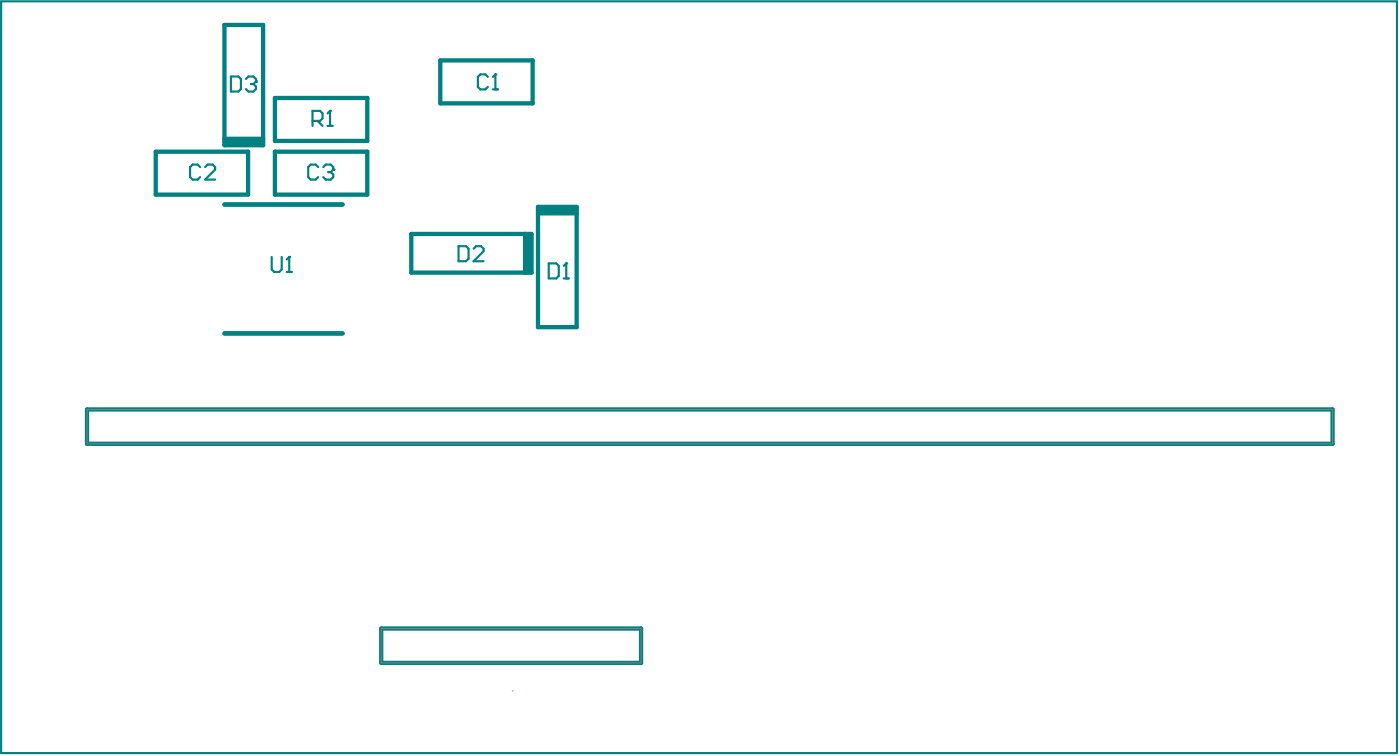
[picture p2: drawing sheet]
<svg xmlns="http://www.w3.org/2000/svg" width="217mm" height="117mm" viewBox="0 0 217 117" stroke-linecap="round" stroke-linejoin="round" font-family="sans-serif">
<g fill="none" stroke="#008080" stroke-width=".67">
<path d="M34.8 3.9h6v18.6h-6zM42.6 15.2h14.3v6.6h-14.3zM68.2 9.4h14.3v6.6h-14.3zM24.1 23.5h14.3v6.7h-14.3zM34.8 22h6M34.8 21.5h6M34.8 31.7h18.3M42.6 23.5h14.3v6.7h-14.3zM63.7 36.2h18.7v6h-18.7zM81.4 36.2v6M81.9 36.2v6M83.4 32.1h6v18.6h-6z"/>
<path d="M83.4 32.6h6M83.4 33.1h6M34.8 51.7h18.3"/>
</g>
<path d="M49.3 25.9l-.4-.4h-.7l-.4 .4v1.5l.4 .4h.7l.4-.4M50.1 25.9l.4-.4h.8l.3 .4v.4" fill="none" stroke="#008080" stroke-width=".33"/>
<circle cx="51.6" cy="26.3" r=".17" fill="#008080"/>
<path d="M42.1 39.8v1.9l.4 .4h.8l.4-.4v-1.9M44.8 39.8v2.3M50.9 26.7h.4M51.3 26.7l.3 .4v.3l-.3 .4h-.8l-.4-.4M51.6 26.3l-.3 .4M44.4 42.1h.8" fill="none" stroke="#008080" stroke-width=".33"/>
<circle cx="44.8" cy="39.8" r=".17" fill="#008080"/>
<path d="M35.8 11.9h1.1l.4 .3v1.6l-.4 .4h-1.1zM38.1 12.2l.4-.3h.8l.4 .3v.4M44.8 39.8l-.4 .4" fill="none" stroke="#008080" stroke-width=".33"/>
<circle cx="39.7" cy="12.6" r=".17" fill="#008080"/>
<path d="M38.9 13h.4M39.3 13l.4 .4v.4l-.4 .4h-.8l-.4-.4M39.7 12.6l-.4 .4M48.4 18.7h1.2l.4-.4v-.7l-.4-.4h-1.2v2.3M49.2 18.7l.8 .8M50.8 19.5h.7M51.1 17.2v2.3M31 25.9l-.4-.4h-.8l-.3 .4v1.5l.3 .4h.8l.4-.4M31.8 25.9l.4-.4h.8l.3 .4v.4l-1.5 1.5h1.5" fill="none" stroke="#008080" stroke-width=".33"/>
<circle cx="51.1" cy="17.2" r=".17" fill="#008080"/>
<path d="M51.1 17.2l-.3 .4M85 40.8h1.2l.4 .4v1.5l-.4 .4h-1.2zM87.4 43.1h.7M87.8 40.8v2.3" fill="none" stroke="#008080" stroke-width=".33"/>
<circle cx="87.8" cy="40.8" r=".17" fill="#008080"/>
<path d="M75.6 11.9l-.4-.4h-.8l-.3 .4v1.6l.3 .4h.8l.4-.4M76.4 13.9h.8M76.8 11.5v2.4M87.8 40.8l-.4 .4" fill="none" stroke="#008080" stroke-width=".33"/>
<circle cx="76.8" cy="11.5" r=".17" fill="#008080"/>
<path d="M.2 .2h216.3v116.5h-216.3zM76.8 11.5l-.4 .4M71.1 38.1h1.1l.4 .4v1.6l-.4 .4h-1.1zM73.4 38.5l.4-.4h.8l.3 .4v.4l-1.5 1.6h1.5" fill="none" stroke="#008080" stroke-width=".33"/>
<path d="M13.5 63.4h193v5.4h-193zM59.1 97.4h40.2v5.3h-40.2z" fill="none" stroke="#008080" stroke-width=".67"/>
<path d="M13.5 63.4h193v5.4h-193zM59.1 97.4h40.2v5.3h-40.2zM79.4 107h.1" fill="none" stroke="#808080" stroke-width=".15"/>
</svg>
